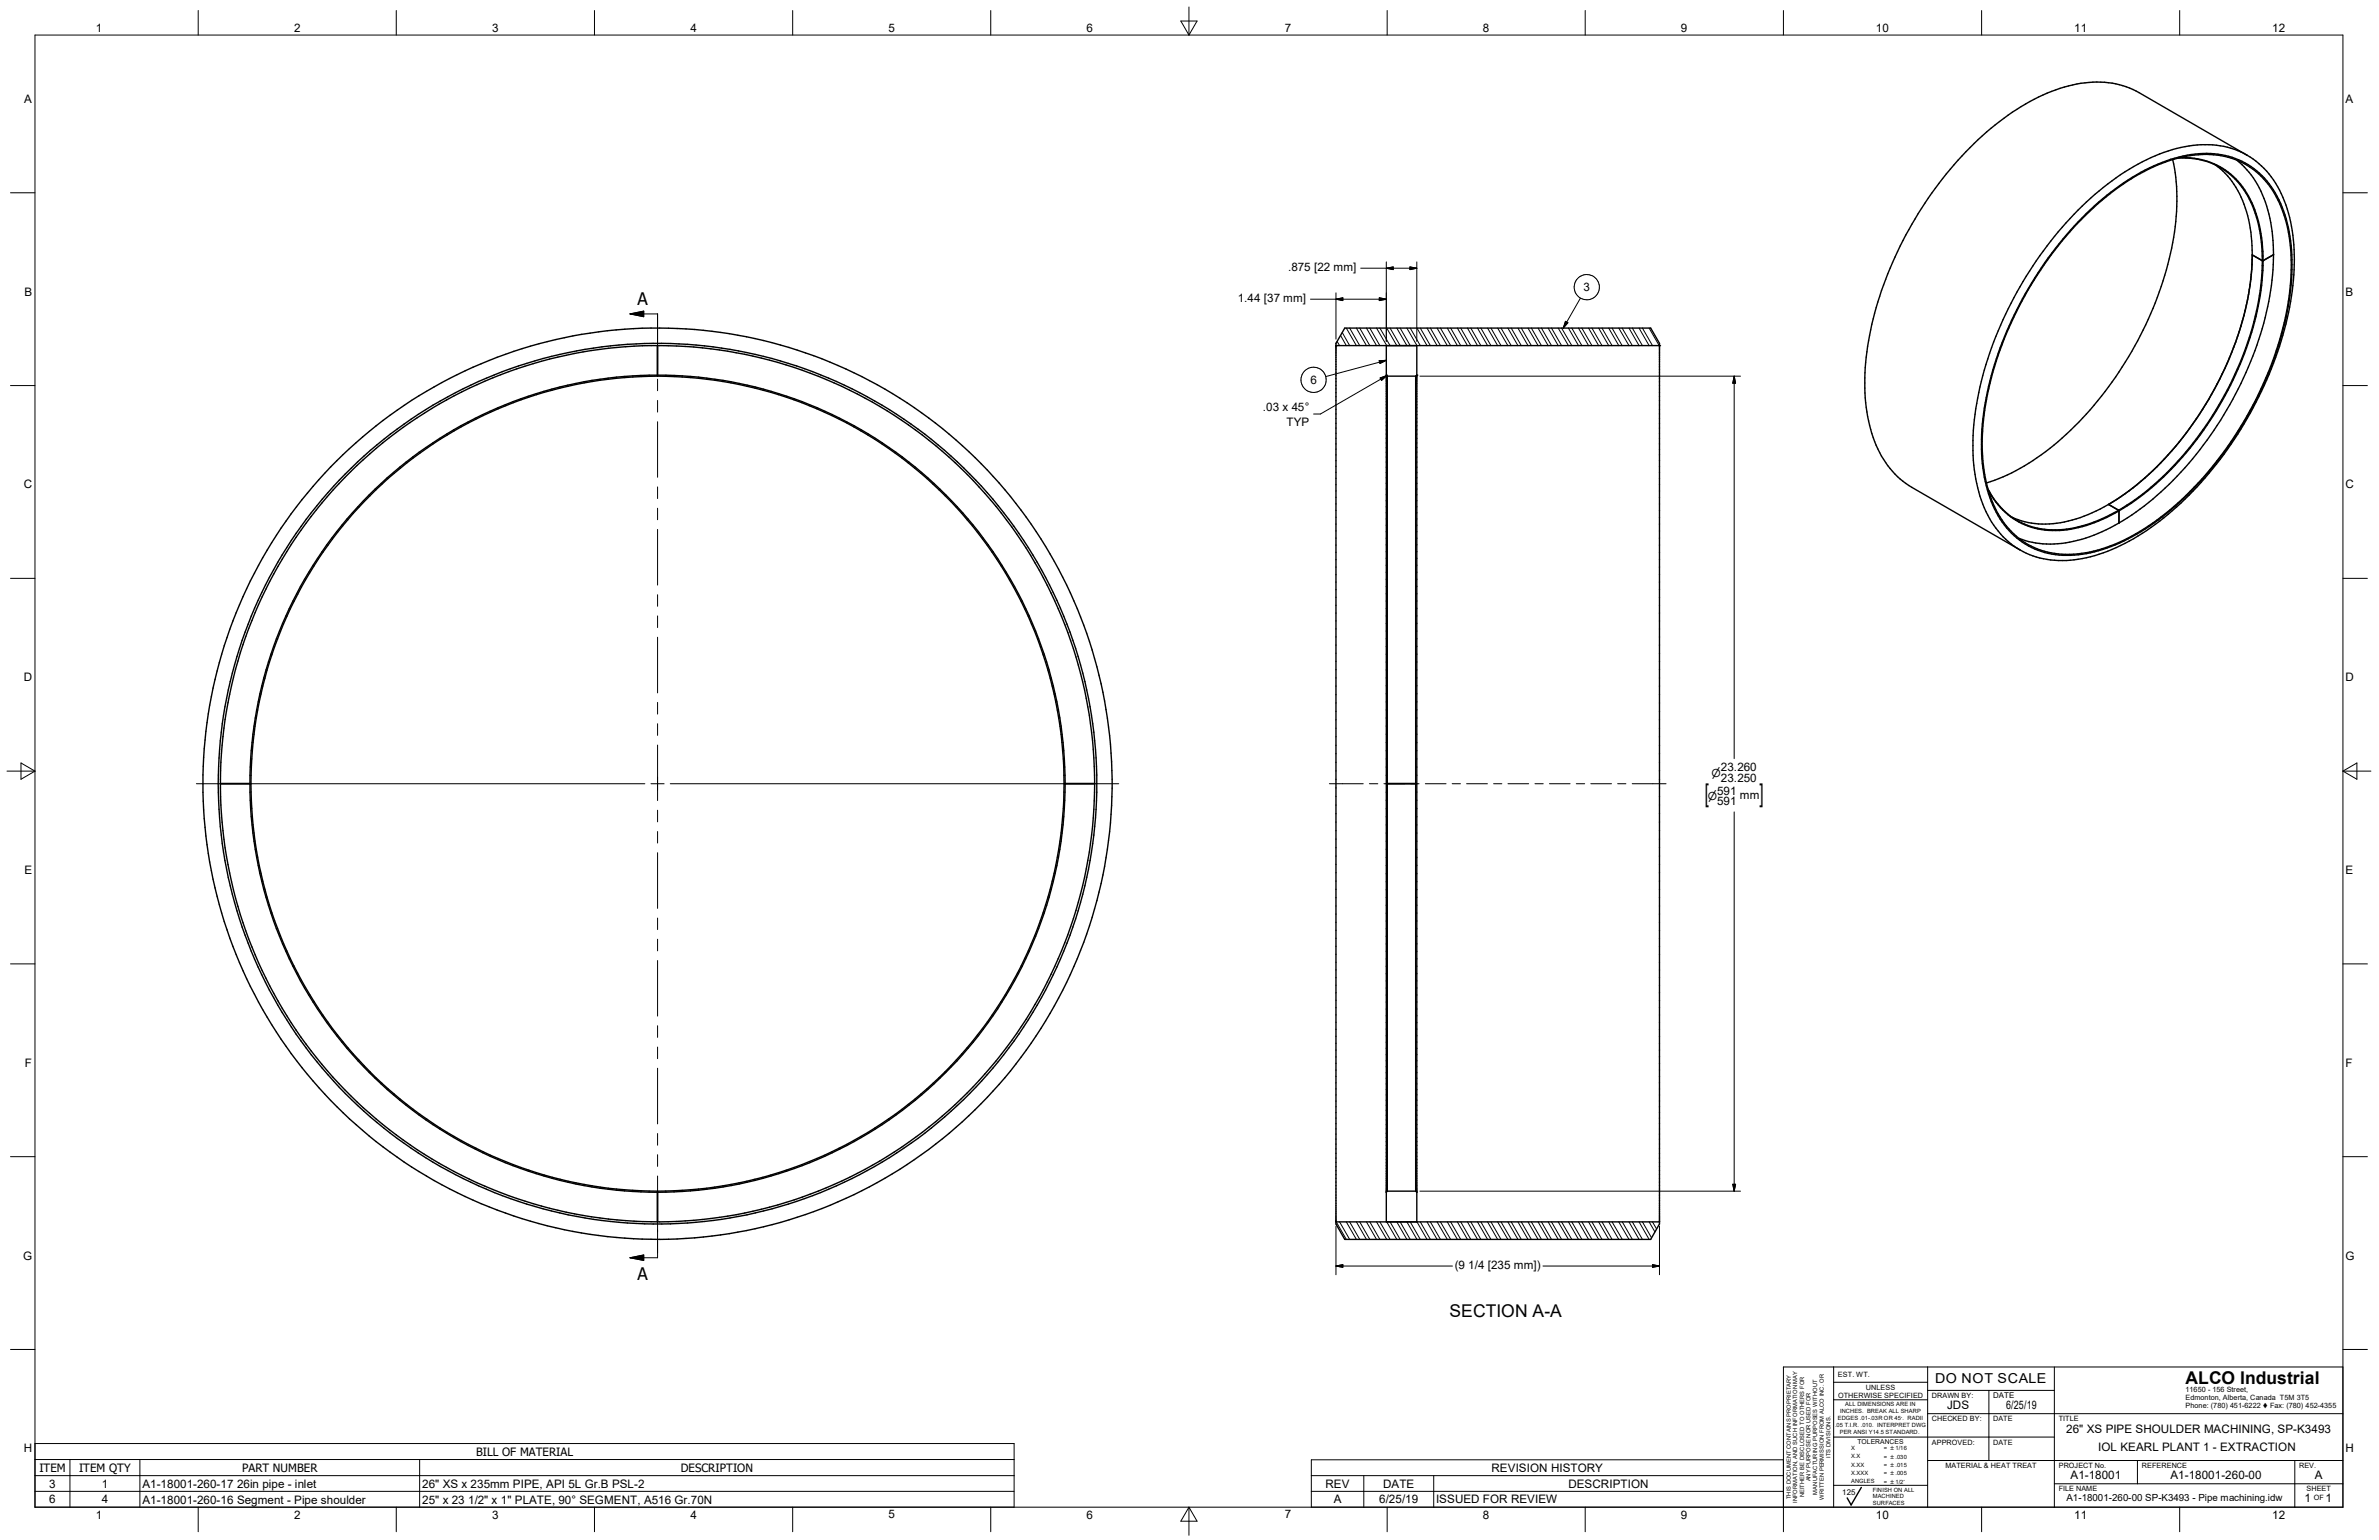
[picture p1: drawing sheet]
<svg xmlns="http://www.w3.org/2000/svg" width="432mm" height="279mm" viewBox="0 0 432 279" stroke-linecap="round" stroke-linejoin="round" font-family="sans-serif">
<defs><g id="words">
<g font-size="4.7">
<text x="309.4" y="145.6">[</text>
<text x="319.4" y="145.6">]</text>
</g>
<g font-size="3.2">
<text x="263.1" y="238.9">SECTION A-A</text>
<text x="396.7" y="251.1">ALCO Industrial</text>
</g>
<g font-size="3.1">
<text x="115.7" y="55.2">A</text>
<text x="115.7" y="232.2">A</text>
</g>
<text font-size="2.5" x="351.2" y="251">DO NOT SCALE</text>
<g font-size="2.1">
<text x="17.4" y="5.9">1</text>
<text x="53.4" y="5.9">2</text>
<text x="89.3" y="5.9">3</text>
<text x="125.3" y="5.9">4</text>
<text x="161.3" y="5.9">5</text>
<text x="197.2" y="5.9">6</text>
<text x="233.2" y="5.9">7</text>
<text x="269.2" y="5.9">8</text>
<text x="305.1" y="5.9">9</text>
<text x="340.5" y="5.9">10</text>
<text x="376.5" y="5.9">11</text>
<text x="412.4" y="5.9">12</text>
<text x="4.4" y="18.7">A</text>
<text x="425.7" y="18.7">A</text>
<text x="4.4" y="53.6">B</text>
<text x="233.8" y="49.2">.875 [22 mm]</text>
<text x="287.4" y="52.9">3</text>
<text x="425.7" y="53.6">B</text>
<text x="224.7" y="54.9">1.44 [37 mm]</text>
<text x="237.8" y="69.7">6</text>
<text x="229.2" y="74.6">.03 x 45°</text>
<text x="233.5" y="77.3">TYP</text>
<text x="4.3" y="88.6">C</text>
<text x="425.7" y="88.6">C</text>
<text x="4.3" y="123.6">D</text>
<text x="425.7" y="123.6">D</text>
<text x="312.3" y="139.9">23.260</text>
<text x="312.3" y="141.9">23.250</text>
<text x="311.7" y="144.2">591</text>
<text x="311.7" y="146.1">591</text>
<text x="315.8" y="145">mm</text>
<text x="4.4" y="158.5">E</text>
<text x="425.7" y="158.5">E</text>
<text x="4.5" y="193.5">F</text>
<text x="425.7" y="193.5">F</text>
<text x="4.2" y="228.5">G</text>
<text x="264" y="230.3">(9 1/4 [235 mm])</text>
<text x="425.7" y="228.5">G</text>
<text x="353.4" y="255.7">JDS</text>
<text x="364.1" y="255.7">6/25/19</text>
<text x="4.3" y="263.5">H</text>
<text x="375" y="260">26&quot; XS PIPE SHOULDER MACHINING, SP-K3493</text>
<text x="380.8" y="263.2">IOL KEARL PLANT 1 - EXTRACTION</text>
<text x="425.7" y="263.5">H</text>
<text x="7.2" y="267">ITEM</text>
<text x="8.9" y="269.9">3</text>
<text x="14.4" y="267">ITEM QTY</text>
<text x="18.5" y="269.9">1</text>
<text x="25.9" y="269.9">A1-18001-260-17 26in pipe - inlet</text>
<text x="43.9" y="267">PART NUMBER</text>
<text x="76.6" y="269.9">26&quot; XS x 235mm PIPE, API 5L Gr.B PSL-2</text>
<text x="86.4" y="264.1">BILL OF MATERIAL</text>
<text x="123.6" y="267">DESCRIPTION</text>
<text x="240.6" y="269.9">REV</text>
<text x="251" y="269.9">DATE</text>
<text x="270.7" y="267">REVISION HISTORY</text>
<text x="284.7" y="269.9">DESCRIPTION</text>
<text x="375.8" y="268.4">A1-18001</text>
<text x="394" y="268.4">A1-18001-260-00</text>
<text x="420.2" y="268.4">A</text>
<text x="8.9" y="272.8">6</text>
<text x="17.4" y="275.5">1</text>
<text x="18.5" y="272.8">4</text>
<text x="25.9" y="272.8">A1-18001-260-16 Segment - Pipe shoulder</text>
<text x="53.4" y="275.5">2</text>
<text x="76.6" y="272.8">25&quot; x 23 1/2&quot; x 1&quot; PLATE, 90° SEGMENT, A516 Gr.70N</text>
<text x="89.3" y="275.5">3</text>
<text x="125.3" y="275.5">4</text>
<text x="161.3" y="275.5">5</text>
<text x="197.2" y="275.5">6</text>
<text x="233.2" y="275.5">7</text>
<text x="242.1" y="272.8">A</text>
<text x="250.3" y="272.8">6/25/19</text>
<text x="260.7" y="272.8">ISSUED FOR REVIEW</text>
<text x="269.2" y="275.5">8</text>
<text x="305.1" y="275.5">9</text>
<text x="340.5" y="275.5">10</text>
<text x="376.5" y="275.5">11</text>
<text x="412.4" y="275.5">12</text>
<text x="418.3" y="272.6">1</text>
<text x="422.1" y="272.6">1</text>
</g>
<g font-size="2">
<text x="310.6" y="140.9">n</text>
<text x="310" y="145.2">n</text>
</g>
<text font-size="1.8" x="375.1" y="272.4">A1-18001-260-00 SP-K3493 - Pipe machining.idw</text>
<g font-size="1.4">
<text x="361.7" y="253.7">DATE</text>
<text x="334.4" y="271.3">125</text>
</g>
<g font-size="1.3">
<text x="333.6" y="249.9">EST. WT.</text>
<text x="333.6" y="253.6">OTHERWISE SPECIFIED</text>
<text x="338.7" y="252.1">UNLESS</text>
<text x="350.7" y="253.6">DRAWN BY:</text>
<text x="350.7" y="257.9">CHECKED BY:</text>
<text x="361.7" y="257.8">DATE</text>
<text x="373.7" y="257.8">TITLE</text>
<text x="396.7" y="252.6">11650 - 156 Street,</text>
<text x="396.7" y="254">Edmonton, Alberta, Canada T5M 3T5</text>
<text x="396.7" y="255.5">Phone: (780) 451-6222 t Fax: (780) 452-4355</text>
<text x="350.7" y="262.1">APPROVED:</text>
<text x="361.7" y="262.1">DATE</text>
<text x="353.1" y="266.3">MATERIAL &amp; HEAT TREAT</text>
<text x="373.7" y="266.3">PROJECT No.</text>
<text x="388.8" y="266.3">REFERENCE</text>
<text x="417.3" y="266.3">REV.</text>
<text x="373.7" y="270.6">FILE NAME</text>
<text x="418.6" y="270.6">SHEET</text>
<text x="420" y="272.1">OF</text>
</g>
<text font-size="1.2" x="337.1" y="262.1">TOLERANCES</text>
<g font-size="1">
<text x="333.6" y="257.7">EDGES .01-.03R OR 45~. RADII</text>
<text x="334" y="256.4">INCHES. BREAK ALL SHARP</text>
<text x="334.9" y="255.2">ALL DIMENSIONS ARE IN</text>
<text x="333.1" y="259">.05 T.I.R. .010. INTERPRET DWG</text>
<text x="334" y="260.3">PER ANSI Y14.5 STANDARD.</text>
<text x="336" y="263">X</text>
<text x="341.9" y="263.1">= `1/16</text>
<text x="328.6" y="268.8" transform="rotate(-90 328.6 268.8)">ANY PURPOSE NOR USED FOR</text>
<text x="332.2" y="264.5" transform="rotate(-90 332.2 264.5)">ITS DIVISIONS.</text>
<text x="336" y="264.6">X.X</text>
<text x="336" y="266.1">X.XX</text>
<text x="336" y="267.6">X.XXX</text>
<text x="336" y="269.1">ANGLES</text>
<text x="341.9" y="264.6">= `.030</text>
<text x="341.9" y="266.1">= `.015</text>
<text x="341.9" y="267.7">= `.005</text>
<text x="341.9" y="269.2">= `1/2~</text>
<text x="325" y="272" transform="rotate(-90 325 272)">THIS DOCUMENT CONTAINS PROPRIETARY</text>
<text x="326.2" y="272.7" transform="rotate(-90 326.2 272.7)">INFORMATION, AND SUCH INFORMATION MAY</text>
<text x="327.4" y="271.7" transform="rotate(-90 327.4 271.7)">NEITHER BE DISCLOSED TO OTHERS FOR</text>
<text x="329.8" y="271.1" transform="rotate(-90 329.8 271.1)">MANUFACTURING PURPOSES WITHOUT</text>
<text x="331" y="272.1" transform="rotate(-90 331 272.1)">WRITTEN PERMISSION FROM ALCO INC. OR</text>
<text x="339.9" y="270.6">FINISH ON ALL</text>
<text x="339.9" y="271.8">MACHINED</text>
<text x="339.9" y="273">SURFACES</text>
</g>
</g></defs>
<g fill="none" stroke="#000" stroke-width=".25">
<path d="M378.5 39.1a38.9 38.9 0 0 1 16.8-10.4 15.4 15.4 0 0 1 14.6 2.8 19.6 19.6 0 0 1 5.8 13.1 49 49 0 0 1-4 23 64.1 64.1 0 0 1-20.2 26.7 28.8 28.8 0 0 1-15.9 6.3 14.2 14.2 0 0 1-13.9-9.4 32.3 32.3 0 0 1-1.3-17.7 65.5 65.5 0 0 1 18.1-34.4zM378.7 38.7a38.3 38.3 0 0 1 17.5-10.4 15.1 15.1 0 0 1 13.9 3.1 19.5 19.5 0 0 1 5.7 12.3 48.2 48.2 0 0 1-3.5 22.8 64.2 64.2 0 0 1-21.4 28.4 29 29 0 0 1-15.1 5.9 14.3 14.3 0 0 1-14.4-9.8 32.8 32.8 0 0 1-1.2-17 66 66 0 0 1 18.5-35.3zM394.4 29a40.8 40.8 0 0 1-1.2 20 64.4 64.4 0 0 1-22.7 33.5 35.4 35.4 0 0 1-10 5.1M395.4 28.7a13.2 13.2 0 0 1 13.5 8.7 26.3 26.3 0 0 1 1.7 9.9h.2M395.6 28.6a13.3 13.3 0 0 1 13.4 8.8 31.2 31.2 0 0 1 1.1 17.2 60.1 60.1 0 0 1-21.8 35.6l-3.7 2.5M402 29.9a16.9 16.9 0 0 1 6.4 11.5l.3 2.3 .1 2.5M406 29a18.4 18.4 0 0 1 6.3 12.2l.3 2.4 .1 2.6-2.1 1.1M407.9 28.2l-19.6-11.4a16 16 0 0 0-11.3-1.6 36.6 36.6 0 0 0-16.4 8.7 68.2 68.2 0 0 0-21.6 38.9 33 33 0 0 0 1.5 18 16.1 16.1 0 0 0 6.5 7.6l19.6 11.4M407.9 28.2a16.6 16.6 0 0 0-12.8-1.3 40.4 40.4 0 0 0-17.1 10.5 68.1 68.1 0 0 0-19.4 36.8 32.6 32.6 0 0 0 1.9 18.6 15.5 15.5 0 0 0 6.1 7M407.9 28.2a16.7 16.7 0 0 1 7.5 10.5 39.6 39.6 0 0 1-.5 20.1 67.7 67.7 0 0 1-22.9 35.7 32.6 32.6 0 0 1-15.5 7.1 15.7 15.7 0 0 1-9.9-1.8M244.1 59.5h55.5l1.6 2.8v159.8l-1.6 2.8h-55.5l-1.6-2.8v-159.8zM407.5 56.3l-1.7 5.8"/>
<path d="M407.5 56.3l-1.1 3.9M407.7 55.3l-.2 1M407.9 54.4l-.4 1.9M408.3 52.5l-.4 1.9M408.5 50.7l-.4 2.8M408.5 50.7l-.1 .9M408.7 48.8l-.2 1.9M408.7 47.9l-.2 2.8M408.8 46.2v.1M408.8 46.2l1.8 1.1M408.8 46.2l-.1 1.8M410.6 47.3a53.1 53.1 0 0 1-7.9 26.2 52.2 52.2 0 0 1-18.1 19.1"/>
<path d="M412.6 46.2h.1M412.7 46.2a57.8 57.8 0 0 1-8.5 28.2 57.1 57.1 0 0 1-19.6 20.5M119.3 62.7v5.5a73.9 73.9 0 0 0-73.8 73.9h-5.5M119.3 68.1a74 74 0 0 0-73.9 74M119.4 62.7v5.5a73.8 73.8 0 0 1 73.7 73.9h5.6M119.4 68.1a74.1 74.1 0 0 1 73.9 74M242.5 62.7h.1M242.5 62.7h58.7M251.6 68.1h.1M251.6 62.7v79.4h5.6v-79.4M251.6 68.1l.2 .1M251.8 68.2v73.9"/>
<path d="M251.8 68.2h5.2M257 68.2v73.9M257.2 68.1h.1M257.2 68.1l-.2 .1M301.2 62.7h.1M396.2 79.4l-1.3 1.6M397.4 77.7l-.6 .9M397.4 77.7l-1.2 1.7M399.2 75.1l-1.8 2.6M400.3 73.4l-1.1 1.7M400.9 72.4l-1.7 2.7M400.9 72.5l-.6 .9"/>
<path d="M402.9 68.8l-1.5 2.7M402.9 68.8l-2 3.7M404.2 65.9l-1.3 2.9M405.8 62.1l-1.5 3.8-1.4 2.9M405.8 62.1l-1.1 2.9M61.1 83.6a82.6 82.6 0 0 1 109.4-6.3 82.6 82.6 0 0 1 19.3 107.9 82.5 82.5 0 0 1-109.7 29.7 82.5 82.5 0 0 1-35.3-108.1 81.7 81.7 0 0 1 16.3-23.2zM62.7 86a79.8 79.8 0 0 1 114.5 1.2 79.8 79.8 0 0 1-4.6 114.4 79.8 79.8 0 0 1-110-3.3 79.8 79.8 0 0 1-2-110.1zM63.6 85.6a79.4 79.4 0 0 1 106.9-4.1 79.4 79.4 0 0 1 14 106 79.4 79.4 0 0 1-103.6 24.2 79.4 79.4 0 0 1-34.6-100.6 79.2 79.2 0 0 1 17.3-25.5zM360.8 88.7a13.2 13.2 0 0 0 14.3 7.3 25.6 25.6 0 0 0 9.4-3.4M360.9 88.9a13.3 13.3 0 0 0 14.3 7.2 24.8 24.8 0 0 0 9.4-3.4M382.7 91.5h.1M382.7 91.5l1.8 1.1"/>
<path d="M382.7 91.5a21.9 21.9 0 0 1-14 3.4l-1.8-.4-1.7-.7M382.7 91.5l1.9 1.1M384.5 92.6l.1 .1M384.6 92.6v.1M384.6 92.7v2.2M384.6 94.9a24 24 0 0 1-14.5 3.7 13 13 0 0 1-3.6-.9M385 90.1l-2.3 1.4M385.7 89.6l-3 1.9M386.4 89.1l-.8 .5M388.6 87.3l-1.5 1.2M388.6 87.3l-2.2 1.8M390 86.1l-1.4 1.2"/>
<path d="M393.5 82.5l-2.8 2.9M394.2 81.8l-2.7 2.9-2.9 2.6M395.5 80.2l-1.3 1.6M40 142.2h5.5a73.9 73.9 0 0 0 73.8 73.9v5.6M45.4 142.2a74.1 74.1 0 0 0 73.9 74.1M193.3 142.2a74.1 74.1 0 0 1-73.9 74.1M198.7 142.2h-5.6a73.8 73.8 0 0 1-73.7 73.9v5.6M251.8 142.2v73.9M257 142.2v73.9M251.8 216.1h5.2M251.8 216.1l-.2 .2M257 216.1l.2 .2"/>
<path d="M242.5 221.7h58.7M251.6 221.7v-79.5h5.6v79.5M337.8 269.9l-1.8 3.1-.7-1.2"/>
</g>
<g fill="none" stroke="#000" stroke-width=".18">
<path d="M6.3 6.4h419v267h-419zM36 1.9v4.5M71.9 1.9v4.5M107.9 1.9v4.5M143.9 1.9v4.5M179.8 1.9v4.5M214.3 3.8h3l-1.5 2.6zM215.8 1.3v5.1M251.8 1.9v4.5M287.7 1.9v4.5M323.7 1.9v4.5M359.7 1.9v4.5"/>
<path d="M395.6 1.9v4.5M1.9 35h4.4M425.3 35h4.4M114.3 57h5.1v10.1M114.3 57l2.5-.6v1.1zM237.9 54.3h13.7M242.5 54.3l1.2-.3v.5zM242.5 53.1v8.4M244.4 59.5l1.8 3.2M245 59.5l1.8 3.2M246.2 59.5l1.8 3.2M246.8 59.5l1.8 3.2"/>
<path d="M247 48.7h10.2M248 59.5l1.8 3.2M248.6 59.5l1.9 3.2M249.8 59.5l1.9 3.2M250.4 54l1.2 .3-1.2 .2zM250.5 59.5l1.8 3.2M251.6 47.5v14.4M251.6 48.7l1.3-.3v.5zM251.7 59.5l1.8 3.2M252.3 59.5l1.8 3.2M253.5 59.5l1.9 3.2M254.1 59.5l1.9 3.2"/>
<path d="M255.4 59.5l1.8 3.2M255.9 48.4l1.3 .3-1.3 .2zM256 59.5l1.8 3.2M257.2 47.5v14.4M257.2 59.5l1.8 3.2M257.8 59.5l1.8 3.2M259 59.5l1.8 3.2M259.6 59.5l1.8 3.2M260.8 59.5l1.9 3.2M261.4 59.5l1.9 3.2M262.7 59.5l1.8 3.2M263.3 59.5l1.8 3.2"/>
<path d="M264.5 59.5l1.8 3.2M265.1 59.5l1.9 3.2M266.3 59.5l1.9 3.2M267 59.5l1.8 3.2M268.2 59.5l1.8 3.2M268.8 59.5l1.8 3.2M270 59.5l1.8 3.2M270.6 59.5l1.8 3.2M271.8 59.5l1.9 3.2M272.4 59.5l1.9 3.2M273.7 59.5l1.8 3.2M274.3 59.5l1.8 3.2"/>
<path d="M275.5 59.5l1.8 3.2M276.1 59.5l1.9 3.2M277.3 59.5l1.9 3.2M278 59.5l1.8 3.2M279.2 59.5l1.8 3.2M279.8 59.5l1.8 3.2M281 59.5l1.8 3.2M281.6 59.5l1.8 3.2M282.8 59.5l1.9 3.2M283.4 59.5l1.9 3.2M284.1 58.3l.5 .3-.9 .9zM284.7 59.5l1.8 3.2"/>
<path d="M285.3 59.5l1.8 3.2M286.5 59.5l1.8 3.2M286.9 54.1l-3.2 5.4M287.1 59.5l1.8 3.2M288.3 59.5l1.9 3.2M288.9 59.5l1.9 3.2M290.2 59.5l1.8 3.2M290.8 59.5l1.8 3.2M292 59.5l1.8 3.2M292.6 59.5l1.8 3.2M293.8 59.5l1.9 3.2M294.4 59.5l1.9 3.2"/>
<path d="M295.7 59.5l1.8 3.2M296.3 59.5l1.8 3.2M297.5 59.5l1.8 3.2M298.1 59.5l1.8 3.2M299.3 59.5l1.9 3.2M1.9 70h4.4M119.4 68.8v2.1M119.4 72.6v2.2M119.4 76.5v10.1M242.5 62.6v.1M242.7 61.9l.4 .8M243.3 60.9l1.1 1.8"/>
<path d="M243.6 60.3l1.4 2.4M250.3 65.4h1.3l-1.1 .5zM250.5 68.6l1.2-.5-.9 .9zM251.6 65.4l-11 2.9M251.7 68.1l-12 7h-1.3M257.7 68.2h58.2M314.8 68.2v69.4M314.8 68.2l.2 1.3h-.5zM425.3 70h4.4M119.4 88.3v2.2M119.4 92.2v2.1M119.4 96v10.1"/>
<path d="M1.9 104.9h4.4M119.4 107.9v2.1M119.4 111.7v2.2M119.4 115.6v10.1M425.3 104.9h4.4M1.3 139.9h5M3.8 138.4l2.5 1.5-2.5 1.5zM119.4 127.4v2.2M119.4 131.3v2.1M119.4 135.2v10M425.3 139.9l2.5-1.5v3zM425.3 139.9h5"/>
<path d="M35.6 142.2h81.4M118.2 142.2h2.3M119.4 147v2.1M119.4 150.9v2.1M119.4 154.7v10.1M121.7 142.2h81.4M241.3 142.2h6.1M248.5 142.2h1.6M251.2 142.2h3.7M256.1 142.2h1.5M258.7 142.2h3.8M263.6 142.2h1.5"/>
<path d="M266.2 142.2h3.8M271.1 142.2h1.5M273.7 142.2h3.8M278.6 142.2h1.5M281.2 142.2h3.8M286.1 142.2h1.5M288.7 142.2h3.8M293.6 142.2h1.5M296.3 142.2h6.1M314.8 147.3v68.8M1.9 174.9h4.4M119.4 166.6v2"/>
<path d="M119.4 170.4v2.1M119.4 174.3v10M425.3 174.9h4.4M119.4 186.1v2.1M119.4 190v2.1M119.4 193.8v10.1M1.9 209.9h4.4M119.4 205.7v2.1M119.4 209.5v2.1M119.4 213.4v14.8h-5.1M257.7 216.1h58.2M314.5 214.9h.5l-.2 1.2z"/>
<path d="M425.3 209.9h4.4M114.3 228.2l2.5-.5v1zM242.5 229.7l1.2-.3v.5zM242.5 222.5v8.8M242.5 229.7h21.1M242.5 221.7l1.9 3.2M243.1 221.7l1.9 3.2M244.4 221.7l1.8 3.2M245 221.7l1.8 3.2M246.2 221.7l1.8 3.2M246.8 221.7l1.8 3.2M248 221.7l1.8 3.2"/>
<path d="M248.6 221.7l1.9 3.2M249.8 221.7l1.9 3.2M250.5 221.7l1.8 3.2M251.7 221.7l1.8 3.2M252.3 221.7l1.8 3.2M253.5 221.7l1.9 3.2M254.1 221.7l1.9 3.2M255.4 221.7l1.8 3.2M256 221.7l1.8 3.2M257.2 221.7l1.8 3.2M257.8 221.7l1.8 3.2M259 221.7l1.8 3.2"/>
<path d="M259.6 221.7l1.8 3.2M260.8 221.7l1.9 3.2M261.4 221.7l1.9 3.2M262.7 221.7l1.8 3.2M263.3 221.7l1.8 3.2M264.5 221.7l1.8 3.2M265.1 221.7l1.9 3.2M266.3 221.7l1.9 3.2M267 221.7l1.8 3.2M268.2 221.7l1.8 3.2M268.8 221.7l1.8 3.2M270 221.7l1.8 3.2"/>
<path d="M270.6 221.7l1.8 3.2M271.8 221.7l1.9 3.2M272.4 221.7l1.9 3.2M273.7 221.7l1.8 3.2M274.3 221.7l1.8 3.2M275.5 221.7l1.8 3.2M276.1 221.7l1.9 3.2M277.3 221.7l1.9 3.2M278 221.7l1.8 3.2M279.2 221.7l1.8 3.2M279.8 221.7l1.8 3.2M280.1 229.7h21.1"/>
<path d="M281 221.7l1.8 3.2M281.6 221.7l1.8 3.2M282.8 221.7l1.9 3.2M283.4 221.7l1.9 3.2M284.7 221.7l1.8 3.2M285.3 221.7l1.8 3.2M286.5 221.7l1.8 3.2M287.1 221.7l1.8 3.2M288.3 221.7l1.9 3.2M288.9 221.7l1.9 3.2M290.2 221.7l1.8 3.2M290.8 221.7l1.8 3.2"/>
<path d="M292 221.7l1.8 3.2M292.6 221.7l1.9 3.2M293.8 221.7l1.9 3.2M294.5 221.7l1.8 3.2M295.7 221.7l1.8 3.2M296.3 221.7l1.8 3.2M297.5 221.7l1.8 3.2M298.1 221.7l1.7 2.9M299.3 221.7l1.1 1.8M299.9 221.7l.8 1.3M299.9 229.4l1.3 .3-1.3 .2zM301.2 221.7h.1"/>
<path d="M301.2 222.5v8.8M1.9 244.8h4.4M332.8 248v25.4M332.8 250.8h17.1M332.8 254h17.1M349.9 248v25.4M349.9 256.5h75.4M349.9 252.3h23M361 252.3v12.7M372.9 248v25.4M425.3 244.8h4.4M425.3 248h-101.6v29.9"/>
<path d="M6.3 261.9h177.8v11.5M6.3 264.8h177.8M6.3 267.7h177.8M6.3 270.6h177.8M12.7 264.8v8.6M25.4 264.8v8.6M36 273.4v4.5M71.9 273.4v4.5M76.2 264.8v8.6M107.9 273.4v4.5M143.9 273.4v4.5M179.8 273.4v4.5"/>
<path d="M215.8 273.4l1.5 2.6h-3zM215.8 273.4v5.1M238 267.7h85.7M238 270.6h85.7M247.5 267.7v5.7M251.8 273.4v4.5M260.2 267.7v5.7M287.7 273.4v4.5M323.7 264.9h-85.7v8.5M332.8 269.5h17.1M332.8 260.7h40.1M349.9 265h75.4"/>
<path d="M359.7 273.4v4.5M372.9 269.2h52.4M388 265v4.2M395.6 273.4v4.5M416.5 265v8.4"/>
<circle cx="288" cy="52.1" r="2.29"/>
<circle cx="238.4" cy="68.9" r="2.29"/>
</g>
<g fill="#000" stroke="#000" stroke-width=".18">
<path d="M114.3 57l2.5-.6v1.1zM242.5 54.3l1.2-.3v.5zM250.4 54l1.2 .3-1.2 .2zM251.6 48.7l1.3-.3v.5zM255.9 48.4l1.3 .3-1.3 .2zM284.1 58.3l.5 .3-.9 .9zM250.3 65.4h1.3l-1.1 .5zM250.5 68.6l1.2-.5-.9 .9zM314.8 68.2l.2 1.3h-.5zM314.5 214.9h.5l-.2 1.2zM114.3 228.2l2.5-.5v1zM242.5 229.7l1.2-.3v.5z"/>
<path d="M299.9 229.4l1.3 .3-1.3 .2z"/>
</g>
<use href="#words"/>
</svg>
